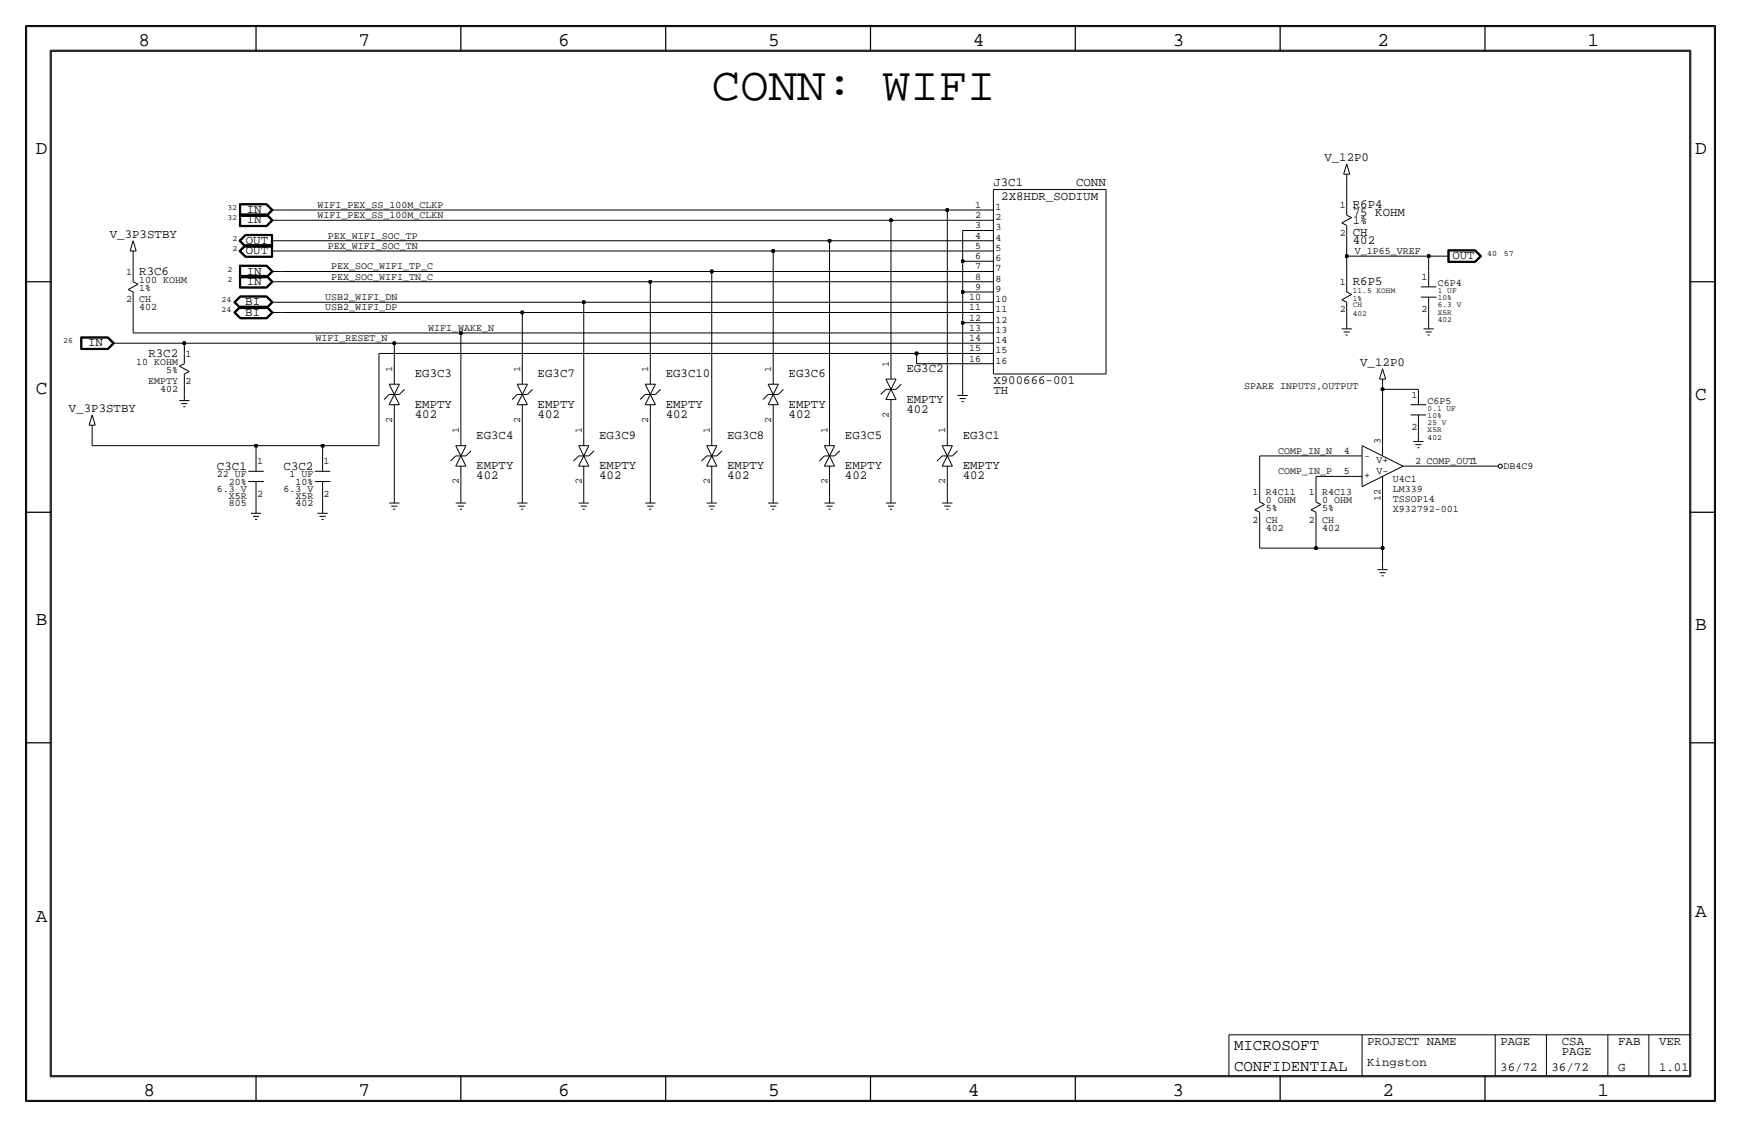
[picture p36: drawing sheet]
<svg xmlns="http://www.w3.org/2000/svg" width="432mm" height="279mm" viewBox="0 0 432 279" stroke-linecap="round" stroke-linejoin="round" font-family="sans-serif">
<defs><g id="words">
<text font-size="11.7" x="176.6" y="24.8">CONN: WIFI</text>
<g font-size="4.8">
<text x="34.3" y="11.4">8</text>
<text x="88.9" y="11.4">7</text>
<text x="138.5" y="11.4">6</text>
<text x="190.5" y="11.4">5</text>
<text x="241.3" y="11.4">4</text>
<text x="290.8" y="11.4">3</text>
<text x="341.6" y="11.4">2</text>
<text x="393.7" y="11.4">1</text>
<text x="8.9" y="38.1">D</text>
<text x="420.4" y="38.1">D</text>
<text x="8.9" y="97.8">C</text>
<text x="420.4" y="99.1">C</text>
<text x="8.9" y="154.9">B</text>
<text x="420.4" y="156.2">B</text>
<text x="420.4" y="227.3">A</text>
<text x="8.9" y="228.6">A</text>
<text x="35.6" y="271.8">8</text>
<text x="88.9" y="271.8">7</text>
<text x="138.4" y="271.8">6</text>
<text x="190.5" y="271.8">5</text>
<text x="240" y="271.8">4</text>
<text x="290.8" y="271.8">3</text>
<text x="342.9" y="271.8">2</text>
<text x="396.2" y="271.8">1</text>
</g>
<g font-size="3.9">
<text x="306.1" y="260.4">MICROSOFT</text>
<text x="306.1" y="265.4">CONFIDENTIAL</text>
</g>
<g font-size="3.1">
<text x="328.5" y="40">V_12P0</text>
<text x="246.4" y="46.2">J3C1</text>
<text x="266.9" y="46.2">CONN</text>
<text x="61.2" y="52.8">IN</text>
<text x="248.3" y="49.5">2X8HDR_SODIUM</text>
<text x="335.5" y="53.6">75 KOHM</text>
<text x="335.5" y="51.6">R6P4</text>
<text x="27.2" y="59">V_3P3STBY</text>
<text x="61.2" y="55.4">IN</text>
<text x="335.5" y="55.6">1%</text>
<text x="335.5" y="58.4">CH</text>
<text x="61" y="63">OUT</text>
<text x="61" y="60.5">OUT</text>
<text x="335.5" y="60.5">402</text>
<text x="360.2" y="64.3">OUT</text>
<text x="34.5" y="68.1">R3C6</text>
<text x="61.2" y="68.1">IN</text>
<text x="61.2" y="70.6">IN</text>
<text x="335.5" y="70.6">R6P5</text>
<text x="60.8" y="75.7">BI</text>
<text x="60.8" y="78.2">BI</text>
<text x="21.8" y="85.9">IN</text>
<text x="36.8" y="88.4">R3C2</text>
<text x="102.9" y="93.5">EG3C3</text>
<text x="133.3" y="93.5">EG3C7</text>
<text x="165.1" y="93.5">EG3C10</text>
<text x="195.6" y="93.5">EG3C6</text>
<text x="224.8" y="92.2">EG3C2</text>
<text x="246.4" y="95.2">X900666-001</text>
<text x="337.4" y="90.8">V_12P0</text>
<text x="102.9" y="101.1">EMPTY</text>
<text x="133.3" y="101.1">EMPTY</text>
<text x="165.1" y="101.1">EMPTY</text>
<text x="195.6" y="101.1">EMPTY</text>
<text x="224.8" y="99.8">EMPTY</text>
<text x="246.4" y="97.8">TH</text>
<text x="17.1" y="102.2">V_3P3STBY</text>
<text x="102.9" y="103.6">402</text>
<text x="133.3" y="103.6">402</text>
<text x="165.1" y="103.6">402</text>
<text x="195.6" y="103.6">402</text>
<text x="224.8" y="102.4">402</text>
<text x="118.1" y="108.7">EG3C4</text>
<text x="148.6" y="108.7">EG3C9</text>
<text x="180.3" y="108.7">EG3C8</text>
<text x="209.5" y="108.7">EG3C5</text>
<text x="238.8" y="108.7">EG3C1</text>
<text x="53.8" y="116.6">C3C1</text>
<text x="70.3" y="116.6">C3C2</text>
<text x="118.1" y="118.9">402</text>
<text x="118.1" y="116.3">EMPTY</text>
<text x="148.6" y="116.3">EMPTY</text>
<text x="148.6" y="118.9">402</text>
<text x="180.3" y="116.3">EMPTY</text>
<text x="180.3" y="118.9">402</text>
<text x="209.5" y="116.3">EMPTY</text>
<text x="209.5" y="118.9">402</text>
<text x="238.8" y="116.3">EMPTY</text>
<text x="238.8" y="118.9">402</text>
<text x="339.1" y="259.1">PROJECT NAME</text>
<text x="372.1" y="259.1">PAGE</text>
<text x="387.4" y="259.1">CSA</text>
<text x="387.4" y="261.6">PAGE</text>
<text x="401.3" y="259.1">FAB</text>
<text x="411.5" y="259.1">VER</text>
<text x="339.1" y="264.2">Kingston</text>
<text x="372.1" y="265.4">36/72</text>
<text x="384.8" y="265.4">36/72</text>
<text x="401.3" y="265.4">G</text>
<text x="411.5" y="265.4">1.01</text>
</g>
<g font-size="2.5">
<text x="78.7" y="51.6">WIFI_PEX_SS_100M_CLKP</text>
<text x="241.8" y="51.6">1</text>
<text x="246.9" y="52.1">1</text>
<text x="332.3" y="51.6">1</text>
<text x="78.7" y="54.1">WIFI_PEX_SS_100M_CLKN</text>
<text x="81.3" y="59.2">PEX_WIFI_SOC_TP</text>
<text x="241.8" y="54.1">2</text>
<text x="241.8" y="59.2">4</text>
<text x="241.8" y="56.6">3</text>
<text x="246.9" y="59.7">4</text>
<text x="246.9" y="57.1">3</text>
<text x="246.9" y="54.6">2</text>
<text x="332.3" y="58.4">2</text>
<text x="81.3" y="61.7">PEX_WIFI_SOC_TN</text>
<text x="241.8" y="64.3">6</text>
<text x="241.8" y="61.7">5</text>
<text x="246.9" y="64.8">6</text>
<text x="246.9" y="62.2">5</text>
<text x="336" y="63">V_1P65_VREF</text>
<text x="31.3" y="68.1">1</text>
<text x="34.5" y="70.1">100 KOHM</text>
<text x="82.1" y="69.3">PEX_SOC_WIFI_TN_C</text>
<text x="82.1" y="66.8">PEX_SOC_WIFI_TP_C</text>
<text x="241.8" y="69.3">8</text>
<text x="241.8" y="66.8">7</text>
<text x="241.8" y="71.9">9</text>
<text x="246.9" y="69.8">8</text>
<text x="246.9" y="67.3">7</text>
<text x="332.3" y="70.6">1</text>
<text x="352.6" y="69.3">1</text>
<text x="356.6" y="70.9">C6P4</text>
<text x="31.3" y="74.9">2</text>
<text x="34.5" y="72.1">1%</text>
<text x="34.5" y="77">402</text>
<text x="34.5" y="74.9">CH</text>
<text x="80.7" y="77">USB2_WIFI_DP</text>
<text x="80.7" y="74.4">USB2_WIFI_DN</text>
<text x="240.4" y="74.4">10</text>
<text x="240.4" y="77">11</text>
<text x="246.9" y="77.5">11</text>
<text x="246.9" y="74.9">10</text>
<text x="246.9" y="72.4">9</text>
<text x="332.3" y="77.5">2</text>
<text x="352.6" y="77.5">2</text>
<text x="106.2" y="82">WIFI_WAKE_N</text>
<text x="240.4" y="82">13</text>
<text x="240.4" y="79.5">12</text>
<text x="246.9" y="80">12</text>
<text x="246.9" y="82.5">13</text>
<text x="46" y="88.4">1</text>
<text x="78.2" y="84.6">WIFI_RESET_N</text>
<text x="240.4" y="89.7">16</text>
<text x="240.4" y="87.1">15</text>
<text x="240.4" y="84.6">14</text>
<text x="246.9" y="87.6">15</text>
<text x="246.9" y="85.1">14</text>
<text x="33.8" y="90.4">10 KOHM</text>
<text x="36.8" y="95.2">EMPTY</text>
<text x="41.2" y="92.5">5%</text>
<text x="46" y="95.3">2</text>
<text x="97.3" y="92.2" transform="rotate(-90 97.3 92.2)">1</text>
<text x="129" y="92.2" transform="rotate(-90 129 92.2)">1</text>
<text x="160.8" y="92.2" transform="rotate(-90 160.8 92.2)">1</text>
<text x="191.3" y="92.2" transform="rotate(-90 191.3 92.2)">1</text>
<text x="220.5" y="90.9" transform="rotate(-90 220.5 90.9)">1</text>
<text x="246.9" y="90.2">16</text>
<text x="39.7" y="97.3">402</text>
<text x="308.6" y="96.5">SPARE INPUTS,OUTPUT</text>
<text x="350" y="98.6">1</text>
<text x="354.1" y="100.1">C6P5</text>
<text x="97.3" y="104.9" transform="rotate(-90 97.3 104.9)">2</text>
<text x="113.8" y="107.5" transform="rotate(-90 113.8 107.5)">1</text>
<text x="129" y="104.9" transform="rotate(-90 129 104.9)">2</text>
<text x="144.3" y="107.4" transform="rotate(-90 144.3 107.4)">1</text>
<text x="160.8" y="104.9" transform="rotate(-90 160.8 104.9)">2</text>
<text x="176" y="107.4" transform="rotate(-90 176 107.4)">1</text>
<text x="191.3" y="104.9" transform="rotate(-90 191.3 104.9)">2</text>
<text x="205.2" y="107.4" transform="rotate(-90 205.2 107.4)">1</text>
<text x="220.5" y="103.6" transform="rotate(-90 220.5 103.6)">2</text>
<text x="234.4" y="107.4" transform="rotate(-90 234.4 107.4)">1</text>
<text x="350" y="106.7">2</text>
<text x="317" y="112.5">COMP_IN_N</text>
<text x="333.3" y="112.5">4</text>
<text x="338.3" y="113.8">-</text>
<text x="342.4" y="110" transform="rotate(-90 342.4 110)">3</text>
<text x="53.8" y="118.4">22 UF</text>
<text x="63.8" y="115.1">1</text>
<text x="71.8" y="118.4">1 UF</text>
<text x="80.3" y="115.1">1</text>
<text x="317" y="117.6">COMP_IN_P</text>
<text x="333.3" y="117.6">5</text>
<text x="338.3" y="118.6">+</text>
<text x="341.4" y="114.8">V+</text>
<text x="341.4" y="117.6">V-</text>
<text x="345.4" y="119.4">U4C1</text>
<text x="351" y="115.1">2 COMP_OUT1</text>
<text x="372.9" y="116.3">DB4C9</text>
<text x="53.8" y="121.9">6.3 V</text>
<text x="56.7" y="120.1">20%</text>
<text x="56.7" y="123.7">X5R</text>
<text x="56.7" y="125.5">805</text>
<text x="63.8" y="123.2">2</text>
<text x="70.3" y="121.9">6.3 V</text>
<text x="73.3" y="125.5">402</text>
<text x="73.3" y="123.7">X5R</text>
<text x="73.3" y="120.1">10%</text>
<text x="80.3" y="123.2">2</text>
<text x="113.8" y="120.1" transform="rotate(-90 113.8 120.1)">2</text>
<text x="144.3" y="120.1" transform="rotate(-90 144.3 120.1)">2</text>
<text x="176" y="120.1" transform="rotate(-90 176 120.1)">2</text>
<text x="205.2" y="120.1" transform="rotate(-90 205.2 120.1)">2</text>
<text x="234.4" y="120.1" transform="rotate(-90 234.4 120.1)">2</text>
<text x="310.7" y="122.7">1</text>
<text x="313.9" y="122.7">R4C11</text>
<text x="313.9" y="124.7">0 OHM</text>
<text x="324.6" y="122.7">1</text>
<text x="327.9" y="122.7">R4C13</text>
<text x="327.9" y="124.7">0 OHM</text>
<text x="342.4" y="124.1" transform="rotate(-90 342.4 124.1)">12</text>
<text x="345.4" y="121.9">LM339</text>
<text x="345.4" y="124.5">TSSOP14</text>
<text x="310.7" y="129.5">2</text>
<text x="313.9" y="131.6">402</text>
<text x="313.9" y="126.8">5%</text>
<text x="313.9" y="129.5">CH</text>
<text x="324.6" y="129.5">2</text>
<text x="327.9" y="131.6">402</text>
<text x="327.9" y="129.5">CH</text>
<text x="327.9" y="126.8">5%</text>
<text x="345.4" y="127">X932792-001</text>
</g>
<g font-size="2">
<text x="56.4" y="52.1">32</text>
<text x="56.4" y="54.6">32</text>
<text x="57.7" y="59.7">2</text>
<text x="57.7" y="62.2">2</text>
<text x="368.9" y="63.5">40</text>
<text x="373" y="63.5">57</text>
<text x="56.4" y="69.8">2</text>
<text x="56.4" y="67.3">2</text>
<text x="55" y="77.5">24</text>
<text x="55" y="74.9">24</text>
<text x="335.5" y="72.6">11.5 KOHM</text>
<text x="335.5" y="76.2">CH</text>
<text x="335.5" y="74.7">1%</text>
<text x="356.6" y="74.4">10%</text>
<text x="356.6" y="72.6">1 UF</text>
<text x="356.6" y="78">X5R</text>
<text x="356.6" y="76.2">6.3 V</text>
<text x="335.5" y="78.2">402</text>
<text x="356.6" y="79.8">402</text>
<text x="15.6" y="85.1">26</text>
<text x="354.1" y="101.9">0.1 UF</text>
<text x="354.1" y="103.6">10%</text>
<text x="354.1" y="107.2">X5R</text>
<text x="354.1" y="105.4">25 V</text>
<text x="354.1" y="109">402</text>
</g>
</g></defs>
<!-- layer: Nets -->
<g fill="none" stroke="#000" stroke-width=".25">
<path d="M69.8 52.1h165.1zM69.8 59.7h135.9zM69.9 54.6h151.1zM205.7 59.7h38.1zM205.7 59.7v48.2zM221 54.6h22.8zM221 54.6v36.8zM234.9 52.1v55.8zM234.9 52.1h8.9zM238.8 57.2v7.6zM238.8 57.2h5zM334 58.4v5.1z"/>
<path d="M334 44.5v6.3zM33 63.5v3.8zM33 74.9v7.7zM69.8 62.2h122zM69.8 67.3h106.7zM69.8 74.9h75zM69.8 77.5h59.7zM69.9 69.8h91.4zM129.5 77.5v15.2zM129.5 77.5h114.3zM144.8 74.9v33.1zM144.8 74.9h99z"/>
<path d="M161.3 69.8h82.5zM161.3 69.9v22.8zM176.5 67.3v40.6zM176.5 67.3h67.3zM191.8 62.2v30.5zM191.8 62.2h52zM238.8 72.4v7.6zM238.8 64.8v7.6zM238.8 72.4h5zM238.8 64.8h5zM334 63.5h20.3zM334 63.5v6.3z"/>
<path d="M334 77.5v2.5zM354.3 63.5v3.8zM354.3 63.5h2.6zM354.3 77.5v2.5zM30.5 85.1h15.2zM33 82.5h81.3zM45.7 85.1h52.1zM45.7 85.1v2.5zM45.7 95.2v2.6zM94 87.6v22.9zM94 87.6h133.3zM97.8 85.1v7.6z"/>
<path d="M97.8 85.1h146zM114.3 82.5h129.5zM114.3 82.5v25.4zM227.3 90.2h16.5zM227.3 87.6h16.5zM227.3 87.6v2.6zM238.8 80v16.5zM238.8 80h5zM342.9 96.5v14zM342.9 95.2v1.3zM342.9 96.5h8.9zM22.9 110.5h40.6z"/>
<path d="M22.9 106.7v3.8zM63.5 110.5v2.5zM63.5 110.5h16.5zM80 110.5v2.5zM80 110.5h14zM97.8 102.9v20.3zM114.3 118.1v5.1zM129.5 102.9v20.3zM144.8 118.1v5.1zM161.3 102.9v20.3zM176.5 118.1v5.1zM191.8 102.9v20.3z"/>
<path d="M205.7 118.1v5.1zM221 101.6v21.6zM234.9 118.1v5.1zM312.4 113v8.9zM312.4 113h22.9zM326.4 118.1h8.9zM326.4 118.1v3.8zM350.5 115.6h16.5zM351.8 106.7v1.2zM63.5 123.2v2.5zM80 123.2v2.5zM312.4 135.9h14z"/>
<path d="M312.4 129.5v6.4zM326.4 135.9h16.5zM326.4 129.5v6.4zM342.9 120.7v15.2zM342.9 135.9v3.8z"/>
</g>
<g fill="#000" stroke="#000" stroke-width=".25">
<circle cx="205.7" cy="59.7" r=".41"/>
<circle cx="221" cy="54.6" r=".41"/>
<circle cx="234.9" cy="52.1" r=".41"/>
<circle cx="129.5" cy="77.5" r=".41"/>
<circle cx="144.8" cy="74.9" r=".41"/>
<circle cx="161.3" cy="69.9" r=".41"/>
<circle cx="176.5" cy="67.3" r=".41"/>
<circle cx="191.8" cy="62.2" r=".41"/>
<circle cx="238.8" cy="72.4" r=".41"/>
<circle cx="238.8" cy="64.8" r=".41"/>
<circle cx="334" cy="63.5" r=".41"/>
<circle cx="354.3" cy="63.5" r=".41"/>
<circle cx="45.7" cy="85.1" r=".41"/>
<circle cx="97.8" cy="85.1" r=".41"/>
<circle cx="114.3" cy="82.6" r=".41"/>
<circle cx="227.3" cy="87.6" r=".41"/>
<circle cx="238.8" cy="80" r=".41"/>
<circle cx="342.9" cy="96.5" r=".41"/>
<circle cx="63.5" cy="110.5" r=".41"/>
<circle cx="80" cy="110.5" r=".41"/>
<circle cx="326.4" cy="135.9" r=".41"/>
<circle cx="342.9" cy="135.9" r=".41"/>
</g>
<!-- layer: Components -->
<g fill="none" stroke="#000" stroke-width=".25">
<path d="M33 59.7l.8 2.5zM33 59.7l-.7 2.5zM59.2 59.7l1.6 1.6zM59.2 59.7l1.6-1.6zM59.4 59.7l1.5-1.5zM59.4 59.7l1.5 1.5zM59.4 50.5v3.1zM59.4 53.6h6.8zM59.4 50.5h6.8zM59.4 53v3.2zM59.4 56.2h6.8zM59.4 53h6.8z"/>
<path d="M59.5 50.6h6.6zM59.5 50.6v2.9zM59.5 53.5h6.6zM59.5 53.1v3zM59.5 56.1h6.6zM59.5 53.1h6.6zM59.5 59.7l1.4-1.4zM59.5 59.7l1.4 1.4zM59.6 50.7h6.5zM59.6 50.7v2.7zM59.6 53.4h6.5zM59.6 53.2v2.8z"/>
<path d="M59.6 56h6.5zM59.6 53.2h6.5zM59.7 50.8h6.3zM59.7 50.8v2.5zM59.7 53.3h6.3zM59.7 59.7l1.3-1.3zM59.7 59.7l1.3 1.3zM59.7 53.3v2.6zM59.7 55.9h6.3zM60.8 58.1h6.8zM60.9 58.2h6.6zM60.9 58.3h6.5z"/>
<path d="M61 58.4h6.3zM66 53.3l1.3-1.2zM66 50.8l1.3 1.3zM66 55.9l1.3-1.3zM66 53.3l1.3 1.3zM66.1 53.4l1.4-1.3zM66.1 50.7l1.4 1.4zM66.1 56l1.4-1.4zM66.1 53.2l1.4 1.4zM66.1 50.6l1.5 1.5zM66.1 53.5l1.5-1.4zM66.1 53.1l1.5 1.5z"/>
<path d="M66.1 56.1l1.5-1.5zM66.2 50.5l1.6 1.6zM66.2 53.6l1.6-1.5zM66.2 56.2l1.6-1.6zM66.2 53l1.6 1.6zM67.3 59.7h2.6zM67.3 58.4v2.6zM67.3 52.1h2.6zM67.3 54.6h2.6zM67.4 58.3v2.8zM67.5 58.2v3zM67.6 58.1v3.2z"/>
<path d="M243.8 59.7h2.6zM243.8 57.2h2.6zM243.8 54.6h2.6zM243.8 52.1h2.6zM246.4 47h27.9zM246.4 47v45.7zM274.3 47v45.7zM332.8 55.3l2.4-1.4zM332.8 55.3l1.2 .6zM333.2 43.2h1.6zM334 43.2v1.3zM334 40.6l.8 2.6z"/>
<path d="M334 40.6l-.8 2.6zM334 50.8v2.5zM334 55.9v2.5zM334 53.3l1.2 .6zM31.8 71.8l1.2 .6zM31.8 71.8l2.4-1.3zM32.3 62.2h1.5zM33 62.2v1.3zM33 67.3v2.5zM33 72.4v2.5zM33 69.8l1.2 .7zM58 74.9l1.5 1.6z"/>
<path d="M58 74.9l1.5-1.5zM58 77.5l1.5-1.6zM58 77.5l1.5 1.5zM58.1 74.9l1.5-1.4zM58.1 74.9l1.5 1.5zM58.1 77.5l1.5-1.5zM58.1 77.5l1.5 1.4zM58.3 74.9l1.3-1.3zM58.3 74.9l1.3 1.4zM58.3 77.5l1.3-1.4zM58.3 77.5l1.3 1.3zM58.4 74.9l1.3 1.3z"/>
<path d="M58.4 77.5l1.3 1.2zM58.4 77.5l1.3-1.3zM59.2 62.2l1.6 1.6zM59.2 62.2l1.6-1.5zM59.4 62.2l1.5 1.5zM59.4 62.2l1.5-1.4zM59.4 65.7h6.8zM59.4 65.7v3.2zM59.4 68.9h6.8zM59.4 68.3v3.1zM59.4 71.4h6.8zM59.4 68.3h6.8z"/>
<path d="M59.5 65.8h6.6zM59.5 65.8v3zM59.5 68.8h6.6zM59.5 68.4h6.6zM59.5 68.4v2.9zM59.5 71.3h6.6zM59.5 62.2l1.4-1.3zM59.5 62.2l1.4 1.4zM59.5 76.5h6.7zM59.5 73.4h6.7zM59.5 79h6.7zM59.5 75.9h6.7z"/>
<path d="M59.6 73.5h6.5zM59.6 65.9v2.8zM59.6 68.7h6.5zM59.6 76.4h6.5zM59.6 65.9h6.5zM59.6 68.5h6.5zM59.6 76h6.5zM59.6 68.5v2.7zM59.6 71.2h6.5zM59.6 78.9h6.5zM59.6 76.3h6.5zM59.6 73.6h6.5z"/>
<path d="M59.6 78.8h6.5zM59.6 76.1h6.5zM59.7 62.2l1.3-1.2zM59.7 62.2l1.3 1.3zM59.7 66v2.6zM59.7 68.6h6.3zM59.7 76.2h6.3zM59.7 73.7h6.3zM59.7 68.6v2.5zM59.7 71.1h6.3zM59.7 66h6.3zM59.7 73.7l-1.3 1.2z"/>
<path d="M59.7 78.7h6.3zM60.8 60.7h6.8zM60.8 63.8h6.8zM60.8 61.3h6.8zM60.9 63.7h6.6zM60.9 60.8h6.6zM60.9 61.2h6.6zM60.9 60.9h6.5zM60.9 63.6h6.5zM60.9 61.1h6.5zM61 63.5h6.3zM61 61h6.3z"/>
<path d="M66 76.2l1.3-1.3zM66 68.6l1.3-1.3zM66 73.7l1.3 1.2zM66 78.7l1.3-1.2zM66 71.1l1.3-1.2zM66 76.2l1.3 1.3zM66 66l1.3 1.3zM66 68.6l1.3 1.2zM66.1 76.3l1.4-1.4zM66.1 68.7l1.4-1.4zM66.1 73.6l1.4 1.3zM66.1 78.8l1.4-1.3z"/>
<path d="M66.1 76.1l1.4 1.4zM66.1 65.9l1.4 1.4zM66.1 71.2l1.4-1.3zM66.1 68.5l1.4 1.3zM66.1 73.5l1.5 1.4zM66.1 76.4l1.5-1.5zM66.1 76l1.5 1.5zM66.1 65.8l1.5 1.5zM66.1 68.8l1.5-1.5zM66.1 68.4l1.5 1.4zM66.1 78.9l1.5-1.4zM66.1 71.3l1.5-1.4z"/>
<path d="M66.2 73.4l1.6 1.5zM66.2 76.5l1.6-1.6zM66.2 68.9l1.6-1.6zM66.2 65.7l1.6 1.6zM66.2 75.9l1.6 1.6zM66.2 68.3l1.6 1.6zM66.2 79l1.6-1.5zM66.2 71.4l1.6-1.5zM67.3 62.2h2.6zM67.3 61v2.5zM67.3 74.9h2.6zM67.3 67.3h2.6z"/>
<path d="M67.3 77.5h2.6zM67.3 69.8h2.6zM67.4 60.9v2.7zM67.5 60.8v2.9zM67.6 60.7v3.1zM243.8 77.5h2.6zM243.8 74.9h2.6zM243.8 72.4h2.6zM243.8 69.9h2.6zM243.8 67.3h2.6zM243.8 64.8h2.6zM243.8 62.2h2.6z"/>
<path d="M332.8 74.3l2.4-1.3zM332.8 74.3l1.2 .6zM334 69.9v2.5zM334 74.9v2.6zM334 72.4l1.2 .6zM352.4 71.1h3.9zM352.4 73.7h3.9zM354.3 67.3v3.8zM354.3 73.7v3.8zM356.9 63.5h2.5zM359.1 61.9h6.8zM359.1 61.9v3.2z"/>
<path d="M359.1 65.1h6.8zM359.2 62v3zM359.2 65h6.7zM359.2 62h6.7zM359.3 62.1v2.8zM359.3 64.9h6.5zM359.3 62.1h6.5zM359.4 62.2v2.6zM359.4 64.8h6.4zM359.4 62.2h6.4zM365.8 62.2l1.2 1.3zM365.8 64.9l1.4-1.4z"/>
<path d="M365.8 62.1l1.4 1.4zM365.9 65l1.4-1.5zM365.9 62l1.4 1.5zM365.9 65.1l1.6-1.6zM365.9 61.9l1.6 1.6zM367 63.5l-1.2 1.3zM20 83.5h6.8zM20 83.5v3.2zM20 86.7h6.8zM20.1 83.6h6.7zM20.1 83.6v3zM20.1 86.6h6.7z"/>
<path d="M20.2 83.7h6.5zM20.2 83.7v2.8zM20.2 86.5h6.5zM20.3 83.8h6.4zM20.3 83.8v2.6zM20.3 86.4h6.4zM26.7 83.8l1.2 1.3zM26.7 86.4l1.2-1.3zM26.7 83.7l1.4 1.4zM26.7 86.5l1.4-1.4zM26.8 83.6l1.4 1.5zM26.8 86.7l1.6-1.6z"/>
<path d="M26.8 83.5l1.6 1.6zM27.9 85.1h2.6zM28.2 85.1l-1.4 1.5zM44.5 99.3h2.5zM44.5 90.8l2.4 1.3zM44.5 90.8l1.2-.6zM45.7 92.7l1.2-.6zM45.7 97.8v1.5zM45.7 87.6v2.6zM45.7 92.7v2.6zM96.5 97.8h2.6zM96.5 97.8l-1.2 1.3z"/>
<path d="M96.5 95.2l2.6 5.1zM96.5 95.2h2.6zM97.8 92.7v2.6zM99.1 95.3l-2.6 5zM99.1 97.8l1.2-1.3zM128.3 97.8h2.5zM128.3 97.8l-1.3 1.3zM128.3 95.2l2.5 5.1zM128.3 95.2h2.5zM129.5 92.7v2.6zM130.8 95.3l-2.5 5zM130.8 97.8l1.3-1.3z"/>
<path d="M160 97.8h2.6zM160 97.8l-1.2 1.3zM160 95.2l2.6 5.1zM160 95.2h2.6zM161.3 92.7v2.6zM162.6 95.3l-2.6 5zM162.6 97.8l1.2-1.3zM190.5 97.8h2.5zM190.5 97.8l-1.3 1.3zM190.5 95.3l2.5 5zM190.5 95.3h2.5zM191.8 92.7v2.6z"/>
<path d="M193 95.3l-2.5 5zM193 97.8l1.3-1.3zM219.7 96.5h2.6zM219.7 96.5l-1.3 1.3zM219.7 99.1h2.6zM219.7 94l2.6 5.1zM219.7 94h2.6zM221 91.4v2.6zM221 99.1v2.5zM222.3 94l-2.6 5.1zM222.3 96.5l1.2-1.2zM237.5 98h2.5z"/>
<path d="M238 98.8h1.5zM238.5 99.6h.5zM238.8 96.5v1.5zM243.8 90.2h2.6zM243.8 87.6h2.6zM243.8 85.1h2.6zM243.8 80h2.6zM243.8 82.6h2.6zM246.4 92.7h27.9zM332.7 81.5h2.6zM333.2 82.3h1.6zM333.8 83.1h.5z"/>
<path d="M334 80v1.5zM342.1 94h1.6zM342.9 91.4l-.8 2.6zM342.9 94v1.3zM342.9 91.4l.8 2.6zM351.8 96.5v3.8zM353.1 81.5h2.5zM353.6 82.3h1.5zM354.1 83.1h.5zM354.3 80v1.5zM22.1 105.4h1.5zM22.9 102.9l.7 2.5z"/>
<path d="M22.9 102.9l-.8 2.5zM22.9 105.4v1.3zM45 100.1h1.5zM45.5 100.8h.5zM61.6 116.8h3.8zM61.6 119.4h3.8zM63.5 113v3.8zM63.5 119.4v3.8zM78.1 116.8h3.8zM78.1 119.4h3.8zM80 113v3.8zM80 119.4v3.8z"/>
<path d="M96.5 100.3h2.6zM97.8 100.3v2.6zM113 113h2.6zM113 113l-1.2 1.3zM113 115.6h2.6zM113 110.5l2.6 5.1zM113 110.5h2.6zM114.3 108v2.5zM114.3 115.6v2.5zM115.6 110.5l-2.6 5.1zM115.6 113l1.2-1.2zM128.3 100.3h2.5z"/>
<path d="M129.5 100.3v2.6zM143.5 110.5h2.6zM143.5 113h2.6zM143.5 113l-1.3 1.3zM143.5 115.6h2.6zM143.5 110.5l2.6 5.1zM144.8 108v2.5zM144.8 115.6v2.5zM146.1 113l1.2-1.2zM146.1 110.5l-2.6 5.1zM160 100.3h2.6zM161.3 100.3v2.6z"/>
<path d="M175.3 110.5h2.5zM175.3 113h2.5zM175.3 113l-1.3 1.3zM175.3 115.6h2.5zM175.3 110.5l2.5 5.1zM176.5 108v2.5zM176.5 115.6v2.5zM177.8 113l1.3-1.2zM177.8 110.5l-2.5 5.1zM190.5 100.3h2.5zM191.8 100.3v2.6zM204.5 110.5h2.5z"/>
<path d="M204.5 113h2.5zM204.5 113l-1.3 1.3zM204.5 115.6h2.5zM204.5 110.5l2.5 5.1zM205.7 108v2.5zM205.7 115.6v2.5zM207 113l1.3-1.2zM207 110.5l-2.5 5.1zM233.7 110.5h2.5zM233.7 113h2.5zM233.7 113l-1.3 1.3zM233.7 115.6h2.5z"/>
<path d="M233.7 110.5l2.5 5.1zM235 107.9v2.6zM235 115.6v2.5zM236.2 113l1.3-1.2zM236.2 110.5l-2.5 5.1zM335.3 113h2.5zM335.3 118.1h2.5zM337.8 110.5l10.2 5.1zM337.8 110.5v10.2zM342.9 110.5v2.5zM342.9 118.1v2.6zM348 115.6h2.5z"/>
<path d="M349.9 100.3h3.8zM349.9 102.9h3.8zM350.5 109.5h2.6zM351 110.2h1.6zM351.5 111h.5zM351.8 102.9v3.8zM351.8 108v1.5zM367 115.6h4.6zM62.2 127.3h2.6zM62.7 128h1.6zM63.2 128.8h.6zM63.5 125.7v1.6z"/>
<path d="M78.7 127.3h2.6zM79.2 128h1.6zM79.8 128.8h.5zM80 125.7v1.6zM96.5 124.7h2.6zM97 125.5h1.6zM97.5 126.2h.5zM97.8 123.2v1.5zM113 124.7h2.6zM113.5 125.5h1.6zM114 126.2h.6zM114.3 123.2v1.5z"/>
<path d="M128.3 124.7h2.5zM128.8 125.5h1.5zM129.3 126.2h.5zM129.5 123.2v1.5zM143.5 124.7h2.6zM144 125.5h1.5zM144.5 126.2h.5zM144.8 123.2v1.5zM160 124.7h2.6zM160.5 125.5h1.6zM161 126.2h.5zM161.3 123.2v1.5z"/>
<path d="M175.3 124.7h2.5zM175.8 125.5h1.5zM176.3 126.2h.5zM176.5 123.2v1.5zM190.5 124.7h2.5zM191 125.5h1.5zM191.5 126.2h.5zM191.8 123.2v1.5zM204.5 124.7h2.5zM205 125.5h1.5zM205.5 126.2h.5zM205.7 123.2v1.5z"/>
<path d="M219.7 124.7h2.6zM220.2 125.5h1.5zM220.7 126.2h.5zM221 123.2v1.5zM233.7 124.7h2.5zM234.2 125.5h1.5zM234.7 126.2h.5zM235 123.2v1.5zM311.2 126.4l1.2 .6zM311.2 126.4l2.4-1.3zM312.4 121.9v2.6zM312.4 127v2.5z"/>
<path d="M312.4 124.5l1.2 .6zM325.2 126.4l2.4-1.3zM325.2 126.4l1.2 .6zM326.4 121.9v2.6zM326.4 127v2.5zM326.4 124.5l1.2 .6zM337.8 120.7l10.2-5.1zM342.9 139.7v1.5zM341.6 141.2h2.6zM342.1 142h1.6zM342.6 142.7h.6z"/>
<circle cx="372.1" cy="115.6" r=".51"/>
</g>
<!-- layer: Page Border and Title Block -->
<g fill="none" stroke="#000" stroke-width=".3">
<path d="M6.4 6.4h419.1zM6.4 6.4v266.7zM12.7 12.7h406.4zM12.7 12.7v254zM63.5 6.4v6.3zM114.3 6.4v6.3zM165.1 6.4v6.3zM215.9 6.4v6.3zM266.7 6.4v6.3zM317.5 6.4v6.3zM368.3 6.4v6.3zM419.1 12.7v254z"/>
<path d="M425.5 6.4v266.7zM6.4 69.9h6.3zM419.1 69.9h6.4zM6.4 127h6.3zM419.1 127h6.4zM6.4 184.2h6.3zM419.1 184.2h6.4zM6.4 273.1h419.1zM12.7 266.7h406.4zM63.5 266.7v6.4zM114.3 266.7v6.4zM165.1 266.7v6.4z"/>
<path d="M215.9 266.7v6.4zM266.7 266.7v6.4zM317.5 266.7v6.4zM368.3 266.7v6.4z"/>
</g>
<g fill="none" stroke="#000" stroke-width=".25">
<path d="M6.6 6.6h418.6zM6.6 6.6v266.2zM12.4 12.4v254.6zM12.4 12.4h407zM419.4 12.4v254.6zM425.2 6.6v266.2zM304.8 256.5v10.2zM304.8 256.5h114.3zM337.8 256.5v10.2zM370.8 256.5v10.2zM383.5 256.5v10.2zM398.8 256.5v10.2z"/>
<path d="M408.9 256.5v10.2zM6.6 272.8h418.6zM12.4 267h407z"/>
</g>
<use href="#words"/>
</svg>
